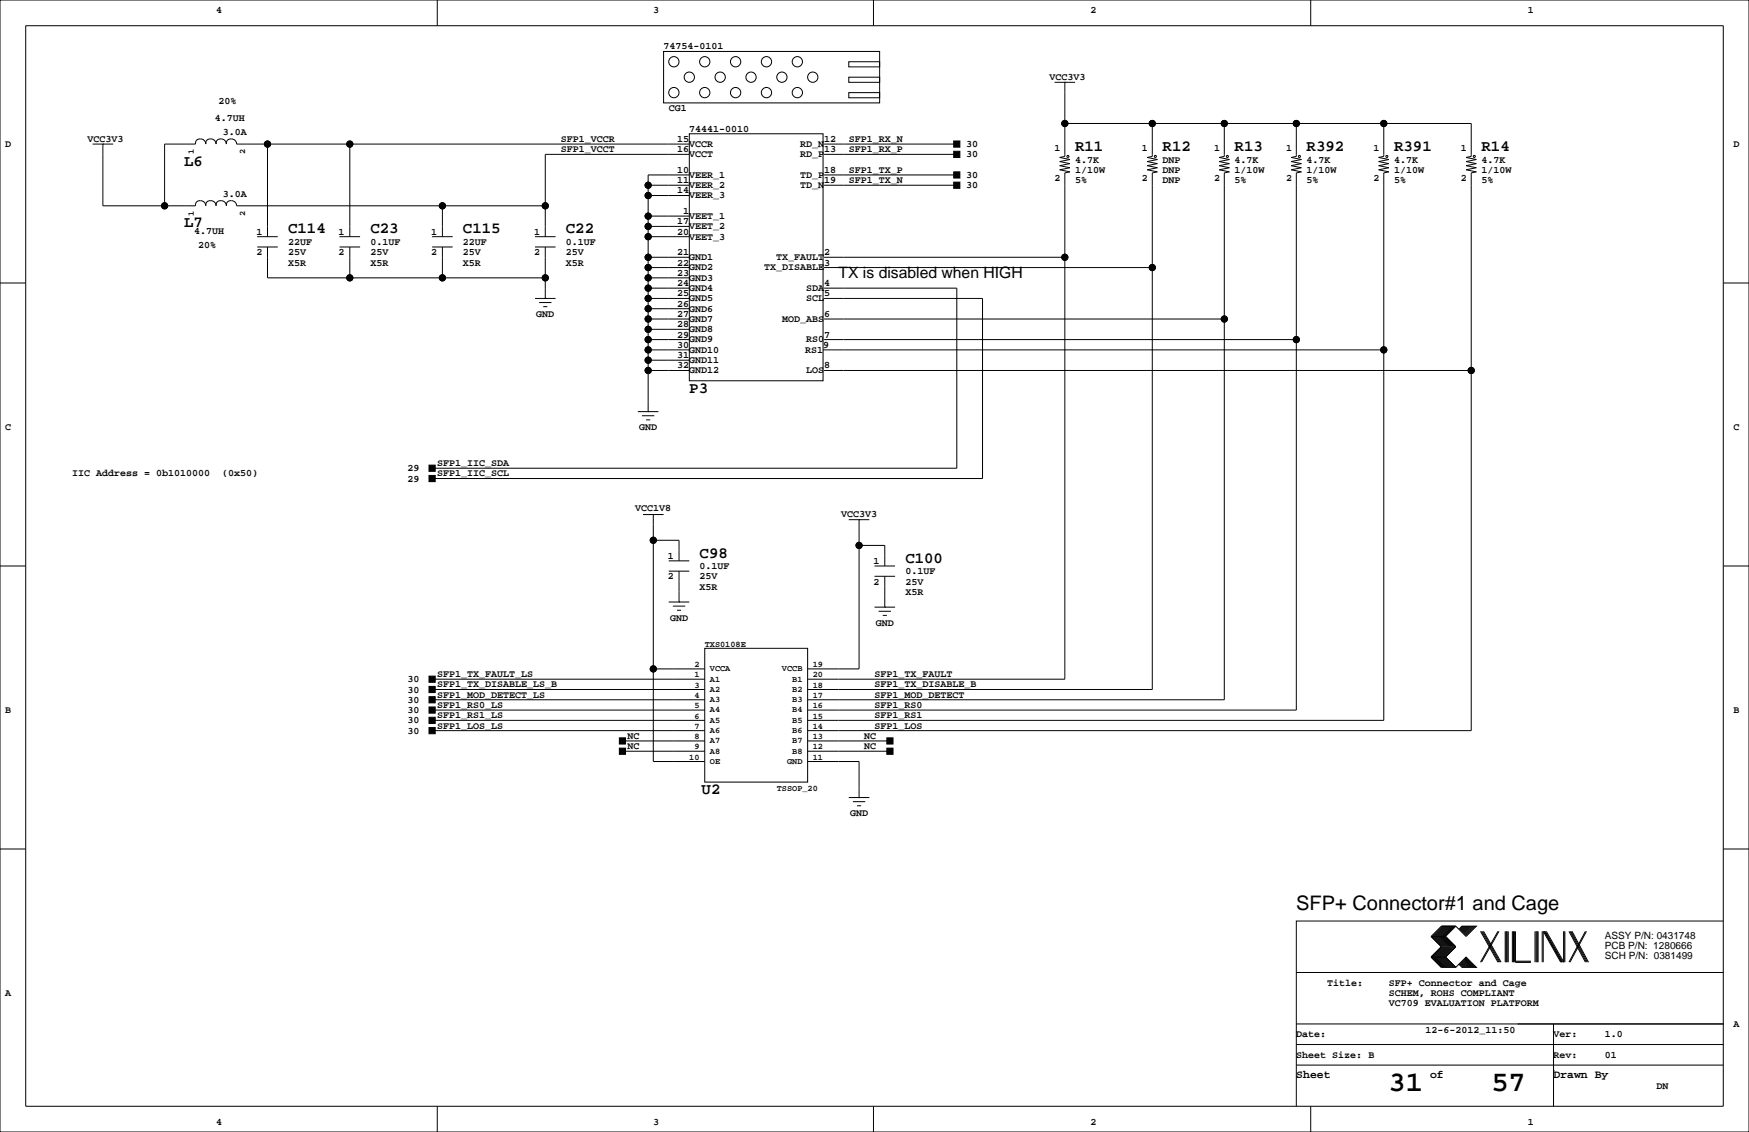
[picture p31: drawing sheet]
<svg xmlns="http://www.w3.org/2000/svg" width="432mm" height="279mm" viewBox="0 0 432 279" stroke-linecap="round" stroke-linejoin="round" font-family="sans-serif">
<defs><g id="words">
<g font-size="7.1">
<text x="342.8" y="269.3">31</text>
<text x="368.2" y="269.3">57</text>
</g>
<text font-size="4.9" x="320" y="224.6">SFP+ Connector#1 and Cage</text>
<g font-size="3.9">
<text x="45.5" y="40.9">L6</text>
<text x="265.4" y="37.3">R11</text>
<text x="287" y="37.3">R12</text>
<text x="304.8" y="37.3">R13</text>
<text x="322.6" y="37.3">R392</text>
<text x="344.2" y="37.3">R391</text>
<text x="365.8" y="37.3">R14</text>
<text x="45.5" y="56.1">L7</text>
<text x="71.1" y="57.6">C114</text>
<text x="91.4" y="57.6">C23</text>
<text x="114.3" y="57.6">C115</text>
<text x="139.7" y="57.6">C22</text>
<text x="207" y="68.7">TX is disabled when HIGH</text>
<text x="170.2" y="97">P3</text>
<text x="172.7" y="137.6">C98</text>
<text x="223.5" y="138.9">C100</text>
<text x="173.2" y="196.1">U2</text>
</g>
<g font-size="2.8">
<text x="320" y="266.1">Sheet</text>
<text x="353.1" y="266.1">of</text>
<text x="383.5" y="266.1">Drawn By</text>
</g>
<g font-size="2.5">
<text x="53.3" y="3.3">4</text>
<text x="161.3" y="3.3">3</text>
<text x="269.2" y="3.3">2</text>
<text x="377.2" y="3.3">1</text>
<text x="163.8" y="12.2">74754-0101</text>
<text x="259.1" y="19.8">VCC3V3</text>
<text x="53" y="29.8">4.7UH</text>
<text x="54" y="25.7">20%</text>
<text x="165.1" y="27.4">CG1</text>
<text x="21.6" y="35.1">VCC3V3</text>
<text x="55" y="33.4">3.0A</text>
<text x="138.4" y="35.1">SFP1_VCCR</text>
<text x="167.2" y="35.1">15</text>
<text x="170.2" y="32.5">74441-0010</text>
<text x="203.5" y="35.1">12</text>
<text x="209.5" y="35.1">SFP1_RX_N</text>
<text x="1.3" y="36.3">D</text>
<text x="138.4" y="37.6">SFP1_VCCT</text>
<text x="167.2" y="37.6">16</text>
<text x="170.2" y="38.8">VCCT</text>
<text x="170.2" y="36.3">VCCR</text>
<text x="197.5" y="38.8">RD_P</text>
<text x="197.5" y="36.3">RD_N</text>
<text x="203.5" y="37.6">13</text>
<text x="209.5" y="37.6">SFP1_RX_P</text>
<text x="238.5" y="38.9">30</text>
<text x="238.5" y="36.3">30</text>
<text x="260.3" y="37.2">1</text>
<text x="265.4" y="40.1">4.7K</text>
<text x="281.9" y="37.2">1</text>
<text x="287" y="40.1">DNP</text>
<text x="299.7" y="37.2">1</text>
<text x="304.8" y="40.1">4.7K</text>
<text x="317.5" y="37.2">1</text>
<text x="322.6" y="40.1">4.7K</text>
<text x="339.1" y="37.2">1</text>
<text x="344.2" y="40.1">4.7K</text>
<text x="360.7" y="37.2">1</text>
<text x="365.8" y="40.1">4.7K</text>
<text x="428" y="36.3">D</text>
<text x="167.2" y="47.8">14</text>
<text x="167.2" y="42.7">10</text>
<text x="167.2" y="45.2">11</text>
<text x="170.2" y="43.9">VEER_1</text>
<text x="170.2" y="46.4">VEER_2</text>
<text x="197.5" y="46.4">TD_N</text>
<text x="197.5" y="43.9">TD_P</text>
<text x="203.5" y="45.2">19</text>
<text x="203.5" y="42.7">18</text>
<text x="209.5" y="42.7">SFP1_TX_P</text>
<text x="209.5" y="45.2">SFP1_TX_N</text>
<text x="238.5" y="43.9">30</text>
<text x="238.5" y="46.5">30</text>
<text x="260.3" y="44.8">2</text>
<text x="265.4" y="42.7">1/10W</text>
<text x="265.4" y="45.2">5%</text>
<text x="281.9" y="44.8">2</text>
<text x="287" y="45.2">DNP</text>
<text x="287" y="42.7">DNP</text>
<text x="299.7" y="44.8">2</text>
<text x="304.8" y="42.7">1/10W</text>
<text x="304.8" y="45.2">5%</text>
<text x="317.5" y="44.8">2</text>
<text x="322.6" y="42.7">1/10W</text>
<text x="322.6" y="45.2">5%</text>
<text x="339.1" y="44.8">2</text>
<text x="344.2" y="45.2">5%</text>
<text x="344.2" y="42.7">1/10W</text>
<text x="360.7" y="44.8">2</text>
<text x="365.8" y="45.2">5%</text>
<text x="365.8" y="42.7">1/10W</text>
<text x="55" y="48.6">3.0A</text>
<text x="168.7" y="52.8">1</text>
<text x="170.2" y="49">VEER_3</text>
<text x="48" y="57.7">4.7UH</text>
<text x="63.3" y="57.9">1</text>
<text x="83.6" y="57.9">1</text>
<text x="106.5" y="57.9">1</text>
<text x="131.9" y="57.9">1</text>
<text x="167.2" y="57.9">20</text>
<text x="167.2" y="55.4">17</text>
<text x="170.2" y="59.1">VEET_3</text>
<text x="170.2" y="56.6">VEET_2</text>
<text x="170.2" y="54">VEET_1</text>
<text x="48.9" y="61.3">20%</text>
<text x="63.3" y="63">2</text>
<text x="71.1" y="60.5">22UF</text>
<text x="71.1" y="63">25V</text>
<text x="71.1" y="65.5">X5R</text>
<text x="83.6" y="63">2</text>
<text x="91.4" y="65.5">X5R</text>
<text x="91.4" y="63">25V</text>
<text x="91.4" y="60.5">0.1UF</text>
<text x="106.5" y="63">2</text>
<text x="114.3" y="60.5">22UF</text>
<text x="114.3" y="63">25V</text>
<text x="114.3" y="65.5">X5R</text>
<text x="131.9" y="63">2</text>
<text x="139.7" y="60.5">0.1UF</text>
<text x="139.7" y="63">25V</text>
<text x="139.7" y="65.5">X5R</text>
<text x="167.2" y="63">21</text>
<text x="167.2" y="65.5">22</text>
<text x="170.2" y="64.2">GND1</text>
<text x="191.6" y="64.2">TX_FAULT</text>
<text x="203.5" y="65.5">3</text>
<text x="203.5" y="63">2</text>
<text x="167.2" y="68.1">23</text>
<text x="167.2" y="70.6">24</text>
<text x="170.2" y="66.7">GND2</text>
<text x="170.2" y="69.3">GND3</text>
<text x="170.2" y="71.8">GND4</text>
<text x="188.6" y="66.7">TX_DISABLE</text>
<text x="199" y="71.8">SDA</text>
<text x="203.5" y="70.6">4</text>
<text x="167.2" y="73.2">25</text>
<text x="167.2" y="75.7">26</text>
<text x="170.2" y="74.4">GND5</text>
<text x="170.2" y="76.9">GND6</text>
<text x="199" y="74.4">SCL</text>
<text x="203.5" y="73.2">5</text>
<text x="132.4" y="78.2">GND</text>
<text x="167.2" y="78.2">27</text>
<text x="167.2" y="80.8">28</text>
<text x="167.2" y="83.3">29</text>
<text x="170.2" y="79.4">GND7</text>
<text x="170.2" y="82">GND8</text>
<text x="193.1" y="79.4">MOD_ABS</text>
<text x="203.5" y="83.3">7</text>
<text x="203.5" y="78.2">6</text>
<text x="167.2" y="85.9">30</text>
<text x="167.2" y="88.4">31</text>
<text x="170.2" y="84.5">GND9</text>
<text x="170.2" y="87.1">GND10</text>
<text x="170.2" y="89.6">GND11</text>
<text x="198.8" y="87.1">RS1</text>
<text x="199" y="84.5">RS0</text>
<text x="203.2" y="85.9">9</text>
<text x="167.2" y="90.9">32</text>
<text x="170.2" y="92.1">GND12</text>
<text x="199" y="92.1">LOS</text>
<text x="203.5" y="90.9">8</text>
<text x="1.3" y="106.2">C</text>
<text x="157.8" y="106.2">GND</text>
<text x="428" y="106.2">C</text>
<text x="17.8" y="117.6">IIC Address = 0b1010000</text>
<text x="54.8" y="117.6">(0x50)</text>
<text x="100.6" y="116.3">29</text>
<text x="100.6" y="118.9">29</text>
<text x="107.9" y="115.1">SFP1_IIC_SDA</text>
<text x="107.9" y="117.6">SFP1_IIC_SCL</text>
<text x="156.8" y="126.2">VCC1V8</text>
<text x="207.6" y="127.5">VCC3V3</text>
<text x="164.9" y="137.9">1</text>
<text x="164.9" y="143">2</text>
<text x="172.7" y="140.5">0.1UF</text>
<text x="172.7" y="143">25V</text>
<text x="215.7" y="139.2">1</text>
<text x="223.5" y="141.7">0.1UF</text>
<text x="172.7" y="145.5">X5R</text>
<text x="215.7" y="144.3">2</text>
<text x="223.5" y="146.8">X5R</text>
<text x="223.5" y="144.3">25V</text>
<text x="165.4" y="153.2">GND</text>
<text x="216.2" y="154.4">GND</text>
<text x="107.9" y="167.1">SFP1_TX_FAULT_LS</text>
<text x="215.9" y="167.1">SFP1_TX_FAULT</text>
<text x="100.6" y="170.9">30</text>
<text x="100.6" y="173.5">30</text>
<text x="100.6" y="168.4">30</text>
<text x="107.9" y="169.7">SFP1_TX_DISABLE_LS_B</text>
<text x="107.9" y="172.2">SFP1_MOD_DETECT_LS</text>
<text x="215.9" y="169.7">SFP1_TX_DISABLE_B</text>
<text x="215.9" y="172.2">SFP1_MOD_DETECT</text>
<text x="1.3" y="176">B</text>
<text x="100.6" y="178.6">30</text>
<text x="100.6" y="176">30</text>
<text x="107.9" y="179.8">SFP1_LOS_LS</text>
<text x="107.9" y="177.3">SFP1_RS1_LS</text>
<text x="107.9" y="174.8">SFP1_RS0_LS</text>
<text x="215.9" y="174.8">SFP1_RS0</text>
<text x="215.9" y="177.3">SFP1_RS1</text>
<text x="215.9" y="179.8">SFP1_LOS</text>
<text x="428" y="176">B</text>
<text x="100.6" y="181.1">30</text>
<text x="154.9" y="184.9">NC</text>
<text x="154.9" y="182.4">NC</text>
<text x="213.4" y="184.9">NC</text>
<text x="213.4" y="182.4">NC</text>
<text x="209.9" y="201.4">GND</text>
<text x="396.2" y="231.7">ASSY P/N: 0431748</text>
<text x="396.2" y="236.8">SCH P/N: 0381499</text>
<text x="396.2" y="234.2">PCB P/N: 1280666</text>
<text x="1.3" y="245.9">A</text>
<text x="327.7" y="243.3">Title:</text>
<text x="342.9" y="245.9">SCHEM, ROHS COMPLIANT</text>
<text x="342.9" y="243.3">SFP+ Connector and Cage</text>
<text x="342.9" y="248.4">VC709 EVALUATION PLATFORM</text>
<text x="320" y="256">Date:</text>
<text x="351.9" y="255">12-6-2012_11:50</text>
<text x="383.5" y="256">Ver:</text>
<text x="396.2" y="256">1.0</text>
<text x="428" y="253.5">A</text>
<text x="320" y="261.1">Sheet Size: B</text>
<text x="383.5" y="261.1">Rev:</text>
<text x="396.2" y="261.1">01</text>
<text x="408.9" y="268.7">DN</text>
<text x="53.3" y="277.6">4</text>
<text x="161.3" y="277.6">3</text>
<text x="269.2" y="277.6">2</text>
<text x="377.2" y="277.6">1</text>
</g>
<g font-size="2.1">
<text x="47.8" y="38.1" transform="rotate(-90 47.8 38.1)">1</text>
<text x="60.5" y="38.1" transform="rotate(-90 60.5 38.1)">2</text>
<text x="47.8" y="53.3" transform="rotate(-90 47.8 53.3)">1</text>
<text x="60.5" y="53.3" transform="rotate(-90 60.5 53.3)">2</text>
<text x="174" y="159.6">TXS0108E</text>
<text x="171.4" y="167.2">1</text>
<text x="171.4" y="164.7">2</text>
<text x="175.3" y="165.7">VCCA</text>
<text x="193" y="165.7">VCCB</text>
<text x="200.7" y="164.7">19</text>
<text x="200.7" y="167.2">20</text>
<text x="171.4" y="172.3">4</text>
<text x="171.4" y="169.7">3</text>
<text x="175.3" y="173.3">A3</text>
<text x="175.3" y="168.2">A1</text>
<text x="175.3" y="170.8">A2</text>
<text x="195.6" y="168.2">B1</text>
<text x="195.6" y="170.8">B2</text>
<text x="195.6" y="173.3">B3</text>
<text x="200.7" y="169.7">18</text>
<text x="200.7" y="172.3">17</text>
<text x="171.4" y="174.8">5</text>
<text x="171.4" y="177.4">6</text>
<text x="171.4" y="179.9">7</text>
<text x="175.3" y="175.9">A4</text>
<text x="175.3" y="178.4">A5</text>
<text x="195.6" y="175.9">B4</text>
<text x="195.6" y="178.4">B5</text>
<text x="200.7" y="174.8">16</text>
<text x="200.7" y="179.9">14</text>
<text x="200.7" y="177.4">15</text>
<text x="171.4" y="185">9</text>
<text x="171.4" y="182.4">8</text>
<text x="175.3" y="183.5">A7</text>
<text x="175.3" y="180.9">A6</text>
<text x="195.6" y="180.9">B6</text>
<text x="195.6" y="183.5">B7</text>
<text x="200.7" y="182.4">13</text>
<text x="200.7" y="185">12</text>
<text x="170.2" y="187.5">10</text>
<text x="175.3" y="186">A8</text>
<text x="175.3" y="188.6">OE</text>
<text x="194.3" y="188.6">GND</text>
<text x="195.6" y="186">B8</text>
<text x="200.7" y="187.5">11</text>
<text x="191.8" y="195.1">TSSOP_20</text>
</g>
</g></defs>
<g fill="none" stroke="#000" stroke-width=".25">
<path d="M0 0h431.8v279.4h-431.8zM6.3 6.4h419.1v266.6h-419.1zM107.9 0v6.4M160 8.9h.1M163.8 12.7h53.4v12.7h-53.4zM209.5 19.1h7.7v1.2h-7.7zM209.5 15.2h7.7v1.3h-7.7zM215.6 0v6.4M323.6 0v6.4M22.9 35.6h5M25.4 35.6h.1M25.4 35.6v15.2h22.9a1.02 1.02 0 0 1 1.2-1.2"/>
<path d="M50.8 35.6a1.26 1.26 0 0 0-1.3-1.3 1.26 1.26 0 0 0-1.2 1.3h-7.7v15.2M50.8 35.6a1.26 1.26 0 0 1 1.3-1.4 1.26 1.26 0 0 1 1.2 1.4M53.4 35.6a1.26 1.26 0 0 1 1.2-1.4 1.26 1.26 0 0 1 1.3 1.4M55.9 35.6a1.26 1.26 0 0 1 1.3-1.4 1.26 1.26 0 0 1 1.2 1.4h111.8M66 35.6v22.8M86.4 35.6v22.8M170.2 33h33v61h-33zM170.2 38.1h-35.6v20.3M203.5 35.6h32.7M203.5 38.1h32.7M209.5 22.9h7.7v1.2h-7.7zM260.3 20.3h5.1"/>
<path d="M262.9 20.3h.1M262.9 30.5h100.3v8.1l-1.3 .3 2.6 .5-2.6 .5 2.6 .5-2.6 .5 2.6 .5-2.6 .5 2.6 .5-1.3 .3v137.6h-163.8M262.9 20.3v18.3l-1.3 .3 2.6 .5-2.6 .5 2.6 .5-2.6 .5 2.6 .5-2.6 .5 2.6 .5-1.3 .3v124.9h-63.5M284.5 30.5v8.1l-1.3 .3 2.6 .5-2.6 .5 2.6 .5-2.6 .5 2.6 .5-2.6 .5 2.6 .5-1.3 .3v127.5h-85.1M302.3 30.5v8.1l-1.3 .3 2.5 .5-2.5 .5 2.5 .5-2.5 .5 2.5 .5-2.5 .5 2.5 .5-1.2 .3v130h-102.9M320 30.5v8.1l-1.2 .3 2.5 .5-2.5 .5 2.5 .5-2.5 .5 2.5 .5-2.5 .5 2.5 .5-1.3 .3v132.6h-120.6M341.6 30.5v8.1l-1.2 .3 2.5 .5-2.5 .5 2.5 .5-2.5 .5 2.5 .5-2.5 .5 2.5 .5-1.3 .3v135.1h-142.2M49.5 49.5a1.27 1.27 0 0 1 1.3 1.3M52.1 49.6a1.02 1.02 0 0 0-1.3 1.2M52.1 49.5a1.27 1.27 0 0 1 1.2 1.3M54.6 49.6a1.02 1.02 0 0 0-1.2 1.2M54.6 49.5a1.27 1.27 0 0 1 1.3 1.3"/>
<path d="M57.1 49.6a1.02 1.02 0 0 0-1.2 1.2M57.1 49.5a1.27 1.27 0 0 1 1.3 1.3h76.2M63.5 58.4h5.1M83.8 58.4h5.1M106.7 58.4h5.1M109.2 50.8v7.6M132.1 58.4h5.1M160 45.7h10.2M160 48.3h10.2M160 55.9h10.2M160 58.4h10.2M160 53.3h10.2"/>
<path d="M170.2 43.2h-10.2v58.4M203.5 45.7h32.7M203.5 43.2h32.7M0 69.8h6.3M63.5 61h5.1M66 61v7.6h68.6M83.8 61h5.1M86.4 61v7.6M106.7 61h5.1M109.2 61v7.6M132.1 73.7h5.1M132.1 61h5.1"/>
<path d="M133.1 74.7h3M134.1 75.7h1M134.6 73.7h.1M134.6 61v12.7M160 78.7h10.2M160 68.6h10.2M160 66h10.2M160 71.1h10.2M160 73.7h10.2M160 76.2h10.2M160 63.5h10.2M203.5 78.7h98.8"/>
<path d="M203.5 66h81M203.5 71.1h32.7v44.5h-129.5M203.5 73.7h39.1v44.4h-135.9M203.5 63.5h59.4M425.4 69.8h6.4M160 91.4h10.2M160 86.4h10.2M160 83.8h10.2M160 81.3h10.2M160 88.9h10.2M203.2 86.4h138.4M203.5 91.4h159.7"/>
<path d="M203.5 83.8h116.5M157.5 101.6h5.1M158.5 102.6h3M159.5 103.6h1M160 101.6h.1M0 139.7h6.3M158.7 127h5.1M161.3 127h.1M161.3 127v61h12.7M161.3 133.3h6.3v5.1M165.1 138.4h5.1M209.5 128.3h5.1"/>
<path d="M212.1 128.3h.1M212.1 128.3v36.8h-12.7M212.1 134.6h6.3v5.1M215.9 139.7h5.1M425.4 139.7h6.4M165.1 148.6h5.1M165.1 141h5.1M166.1 149.6h3.1M167.1 150.6h1M167.6 148.6h.1M167.6 141v7.6M215.9 149.9h5.1"/>
<path d="M215.9 142.2h5.1M216.9 150.9h3.1M217.9 151.9h1M218.4 149.9h.1M218.4 142.2v7.7M106.7 177.8h67.3M106.7 175.3h67.3M106.7 172.7h67.3M106.7 167.6h67.3M106.7 170.2h67.3M161.3 165.1h12.7M174 160h25.4v33h-25.4z"/>
<path d="M106.7 180.3h67.3M153.7 182.9h20.3M153.7 185.4h20.3M199.4 182.9h20.3M199.4 185.4h20.3M199.4 188h12.7v8.8M209.5 196.8h5.1M210.6 197.9h3M211.6 198.9h1M212.1 196.8h.1M0 209.5h6.3M425.4 209.5h6.4"/>
<path d="M353.3 236.2l2.6 2.6h3.5M353.3 231.1l2.6 2.6-2.6 2.5M353.3 236.2h3.6M353.3 231.1h3.6M356.1 228.6l-2.5 2.5 2.5 2.6-2.5 2.5 2.5 2.6M356.4 228.6l-2.6 2.5 2.6 2.6-2.6 2.5 2.6 2.6M356.6 228.6l-2.5 2.5 2.5 2.6-2.5 2.5 2.5 2.6M356.9 228.6l-2.6 2.5 2.6 2.6-2.6 2.5 2.6 2.6M356.9 231.1l2.5 2.6-2.5 2.5M356.9 236.2l2.5 2.6M357.1 228.6l-2.5 2.5 2.5 2.6-2.5 2.5 2.5 2.6M357.4 228.6l-2.6 2.5 2.6 2.6-2.6 2.5 2.6 2.6"/>
<path d="M357.6 228.6l-2.5 2.5 2.5 2.6-2.5 2.5 2.5 2.6M357.9 228.6l-2.6 2.5 2.6 2.6-2.6 2.5 2.6 2.6M358.1 228.6l-2.5 2.5 2.5 2.6-2.5 2.5 2.5 2.6M358.4 228.6l-2.5 2.5 2.5 2.6-2.5 2.5 2.5 2.6M358.6 228.6l-2.5 2.5 2.5 2.6-2.5 2.5 2.5 2.6M358.9 228.6l-2.5 2.5 2.5 2.6-2.5 2.5 2.5 2.6M359.2 228.6l-2.6 2.5 2.6 2.6-2.6 2.5 2.6 2.6M359.4 228.6l2.5 2.5 2.6-2.5h-3.6l-.7 .8M359.4 228.6h-3.5l-2.6 2.5M359.4 228.6l-2.5 2.5M360.2 238l.7 .8h3.6l-2.6-2.6-2.5 2.6M360.4 237.7l1 1.1"/>
<path d="M360.4 238l.8 .8M360.7 237.5l1.2 1.3M360.7 237.7l1 1.1M360.9 237.2l1.6 1.6M360.9 237.5l1.3 1.3M361.2 237l1.8 1.8M361.2 237.2l1.5 1.6M361.2 228.6l-.8 .8M361.4 236.7l2.1 2.1M361.4 237l1.8 1.8M361.4 228.6l-1 1M361.7 236.5l2.3 2.3"/>
<path d="M361.7 236.7l2 2.1M361.7 228.6l-1 1M361.9 236.5l2.3 2.3M361.9 228.6l-1.2 1.3M362.2 228.6l-1.3 1.3M362.5 228.6l-1.6 1.5M362.7 228.6l-1.5 1.5M363 228.6l-1.8 1.8M363.2 228.6l-1.8 1.8M363.5 228.6l-2.1 2M363.7 228.6l-2 2M364 228.6l-2.3 2.3"/>
<path d="M364.2 228.6l-2.3 2.3M365.5 229.9l4.3 7.6M365.8 229.9l4.3 7.6M366 229.9l4.3 7.6M366.3 229.9l4.3 7.6M369.8 229.9l-4.3 7.6M370.1 229.9l-4.3 7.6M371.6 229.9v7.6M371.9 229.9v7.6M372.1 229.9v7.6M372.4 229.9v7.6M373.4 229.9v7.6"/>
<path d="M373.6 229.9v7.6M373.9 229.9v7.6M374.1 229.9v7.6h3.9M374.1 237.2h3.9M379 229.9v7.6M379.2 229.9v7.6M379.5 229.9v7.6M379.7 229.9v7.6M380.7 229.9v7.6M381 237.5v-7.6l4.3 7.6M381.3 229.9l4.3 7.6M381.5 229.9l4.3 7.6"/>
<path d="M381.8 229.9l4.3 7.6v-7.6M386.3 229.9v7.6M387.3 229.9l4.1 7.6M387.6 229.9l4.1 7.6M387.9 229.9l4 7.6M388.1 229.9l4.1 7.6M391.4 229.9l-4.1 7.6M391.7 229.9l-4.1 7.6M425.4 227.3h-105.4v35.6M320 257.8h105.4M320 252.7h105.4M320 240h105.4"/>
<path d="M383.5 252.7v20.3M107.9 273v6.4M215.6 273v6.4M320 262.9v10.1M320 262.9h105.4M323.6 273v6.4M383.5 264.2h.1"/>
<circle cx="166.4" cy="15.2" r="1.27"/>
<circle cx="170.2" cy="19" r="1.27"/>
<circle cx="174" cy="15.2" r="1.27"/>
<circle cx="177.8" cy="19" r="1.27"/>
<circle cx="181.6" cy="15.2" r="1.27"/>
<circle cx="185.4" cy="19" r="1.27"/>
<circle cx="189.2" cy="15.2" r="1.27"/>
<circle cx="193" cy="19" r="1.27"/>
<circle cx="196.8" cy="15.2" r="1.27"/>
<circle cx="200.7" cy="19" r="1.27"/>
<circle cx="66" cy="35.6" r=".76"/>
<circle cx="86.4" cy="35.6" r=".76"/>
<circle cx="166.4" cy="22.9" r="1.27"/>
<circle cx="174" cy="22.9" r="1.27"/>
<circle cx="181.6" cy="22.9" r="1.27"/>
<circle cx="189.2" cy="22.9" r="1.27"/>
<circle cx="196.8" cy="22.9" r="1.27"/>
<circle cx="262.9" cy="30.5" r=".76"/>
<circle cx="263.7" cy="38.6" r=".25"/>
<circle cx="284.5" cy="30.5" r=".76"/>
<circle cx="285.2" cy="38.6" r=".25"/>
<circle cx="302.3" cy="30.5" r=".76"/>
<circle cx="303" cy="38.6" r=".25"/>
<circle cx="320" cy="30.5" r=".76"/>
<circle cx="320.8" cy="38.6" r=".25"/>
<circle cx="341.6" cy="30.5" r=".76"/>
<circle cx="342.4" cy="38.6" r=".25"/>
<circle cx="364" cy="38.6" r=".25"/>
<circle cx="40.6" cy="50.8" r=".76"/>
<circle cx="109.2" cy="50.8" r=".76"/>
<circle cx="134.6" cy="50.8" r=".76"/>
<circle cx="160" cy="53.3" r=".76"/>
<circle cx="160" cy="48.3" r=".76"/>
<circle cx="160" cy="55.9" r=".76"/>
<circle cx="160" cy="58.4" r=".76"/>
<circle cx="160" cy="45.7" r=".76"/>
<circle cx="86.4" cy="68.6" r=".76"/>
<circle cx="109.2" cy="68.6" r=".76"/>
<circle cx="134.6" cy="68.6" r=".76"/>
<circle cx="160" cy="66" r=".76"/>
<circle cx="160" cy="78.7" r=".76"/>
<circle cx="160" cy="73.7" r=".76"/>
<circle cx="160" cy="68.6" r=".76"/>
<circle cx="160" cy="71.1" r=".76"/>
<circle cx="160" cy="63.5" r=".76"/>
<circle cx="160" cy="76.2" r=".76"/>
<circle cx="262.9" cy="63.5" r=".76"/>
<circle cx="284.5" cy="66" r=".76"/>
<circle cx="302.3" cy="78.7" r=".76"/>
<circle cx="160" cy="91.4" r=".76"/>
<circle cx="160" cy="86.4" r=".76"/>
<circle cx="160" cy="81.3" r=".76"/>
<circle cx="160" cy="83.8" r=".76"/>
<circle cx="160" cy="88.9" r=".76"/>
<circle cx="320" cy="83.8" r=".76"/>
<circle cx="341.6" cy="86.4" r=".76"/>
<circle cx="363.2" cy="91.4" r=".76"/>
<circle cx="161.3" cy="133.3" r=".76"/>
<circle cx="212.1" cy="134.6" r=".76"/>
<circle cx="161.3" cy="165.1" r=".76"/>
</g>
<g fill="#000" stroke="#000" stroke-width=".25">
<path d="M235.5 34.8h1.5v1.5h-1.5z" fill-rule="evenodd"/>
<path d="M235.5 37.3h1.5v1.6h-1.5z" fill-rule="evenodd"/>
<path d="M235.5 45h1.5v1.5h-1.5z" fill-rule="evenodd"/>
<path d="M235.5 42.4h1.5v1.5h-1.5z" fill-rule="evenodd"/>
<path d="M105.9 117.3h1.5v1.6h-1.5z" fill-rule="evenodd"/>
<path d="M105.9 114.8h1.5v1.5h-1.5z" fill-rule="evenodd"/>
<path d="M105.9 174.5h1.5v1.5h-1.5z" fill-rule="evenodd"/>
<path d="M105.9 166.9h1.5v1.5h-1.5z" fill-rule="evenodd"/>
<path d="M105.9 177h1.5v1.6h-1.5z" fill-rule="evenodd"/>
<path d="M105.9 172h1.5v1.5h-1.5z" fill-rule="evenodd"/>
<path d="M105.9 169.4h1.5v1.5h-1.5z" fill-rule="evenodd"/>
<path d="M105.9 179.6h1.5v1.5h-1.5z" fill-rule="evenodd"/>
<path d="M152.9 182.1h1.5v1.5h-1.5z" fill-rule="evenodd"/>
<path d="M152.9 184.7h1.5v1.5h-1.5z" fill-rule="evenodd"/>
<path d="M218.9 182.1h1.6v1.5h-1.6z" fill-rule="evenodd"/>
<path d="M218.9 184.7h1.6v1.5h-1.6z" fill-rule="evenodd"/>
<circle cx="66" cy="35.6" r=".76"/>
<circle cx="86.4" cy="35.6" r=".76"/>
<circle cx="262.9" cy="30.5" r=".76"/>
<circle cx="284.5" cy="30.5" r=".76"/>
<circle cx="302.3" cy="30.5" r=".76"/>
<circle cx="320" cy="30.5" r=".76"/>
<circle cx="341.6" cy="30.5" r=".76"/>
<circle cx="40.6" cy="50.8" r=".76"/>
<circle cx="109.2" cy="50.8" r=".76"/>
<circle cx="134.6" cy="50.8" r=".76"/>
<circle cx="160" cy="53.3" r=".76"/>
<circle cx="160" cy="48.3" r=".76"/>
<circle cx="160" cy="55.9" r=".76"/>
<circle cx="160" cy="58.4" r=".76"/>
<circle cx="160" cy="45.7" r=".76"/>
<circle cx="86.4" cy="68.6" r=".76"/>
<circle cx="109.2" cy="68.6" r=".76"/>
<circle cx="134.6" cy="68.6" r=".76"/>
<circle cx="160" cy="66" r=".76"/>
<circle cx="160" cy="78.7" r=".76"/>
<circle cx="160" cy="73.7" r=".76"/>
<circle cx="160" cy="68.6" r=".76"/>
<circle cx="160" cy="71.1" r=".76"/>
<circle cx="160" cy="63.5" r=".76"/>
<circle cx="160" cy="76.2" r=".76"/>
<circle cx="262.9" cy="63.5" r=".76"/>
<circle cx="284.5" cy="66" r=".76"/>
<circle cx="302.3" cy="78.7" r=".76"/>
<circle cx="160" cy="91.4" r=".76"/>
<circle cx="160" cy="86.4" r=".76"/>
<circle cx="160" cy="81.3" r=".76"/>
<circle cx="160" cy="83.8" r=".76"/>
<circle cx="160" cy="88.9" r=".76"/>
<circle cx="320" cy="83.8" r=".76"/>
<circle cx="341.6" cy="86.4" r=".76"/>
<circle cx="363.2" cy="91.4" r=".76"/>
<circle cx="161.3" cy="133.3" r=".76"/>
<circle cx="212.1" cy="134.6" r=".76"/>
<circle cx="161.3" cy="165.1" r=".76"/>
</g>
<use href="#words"/>
</svg>
